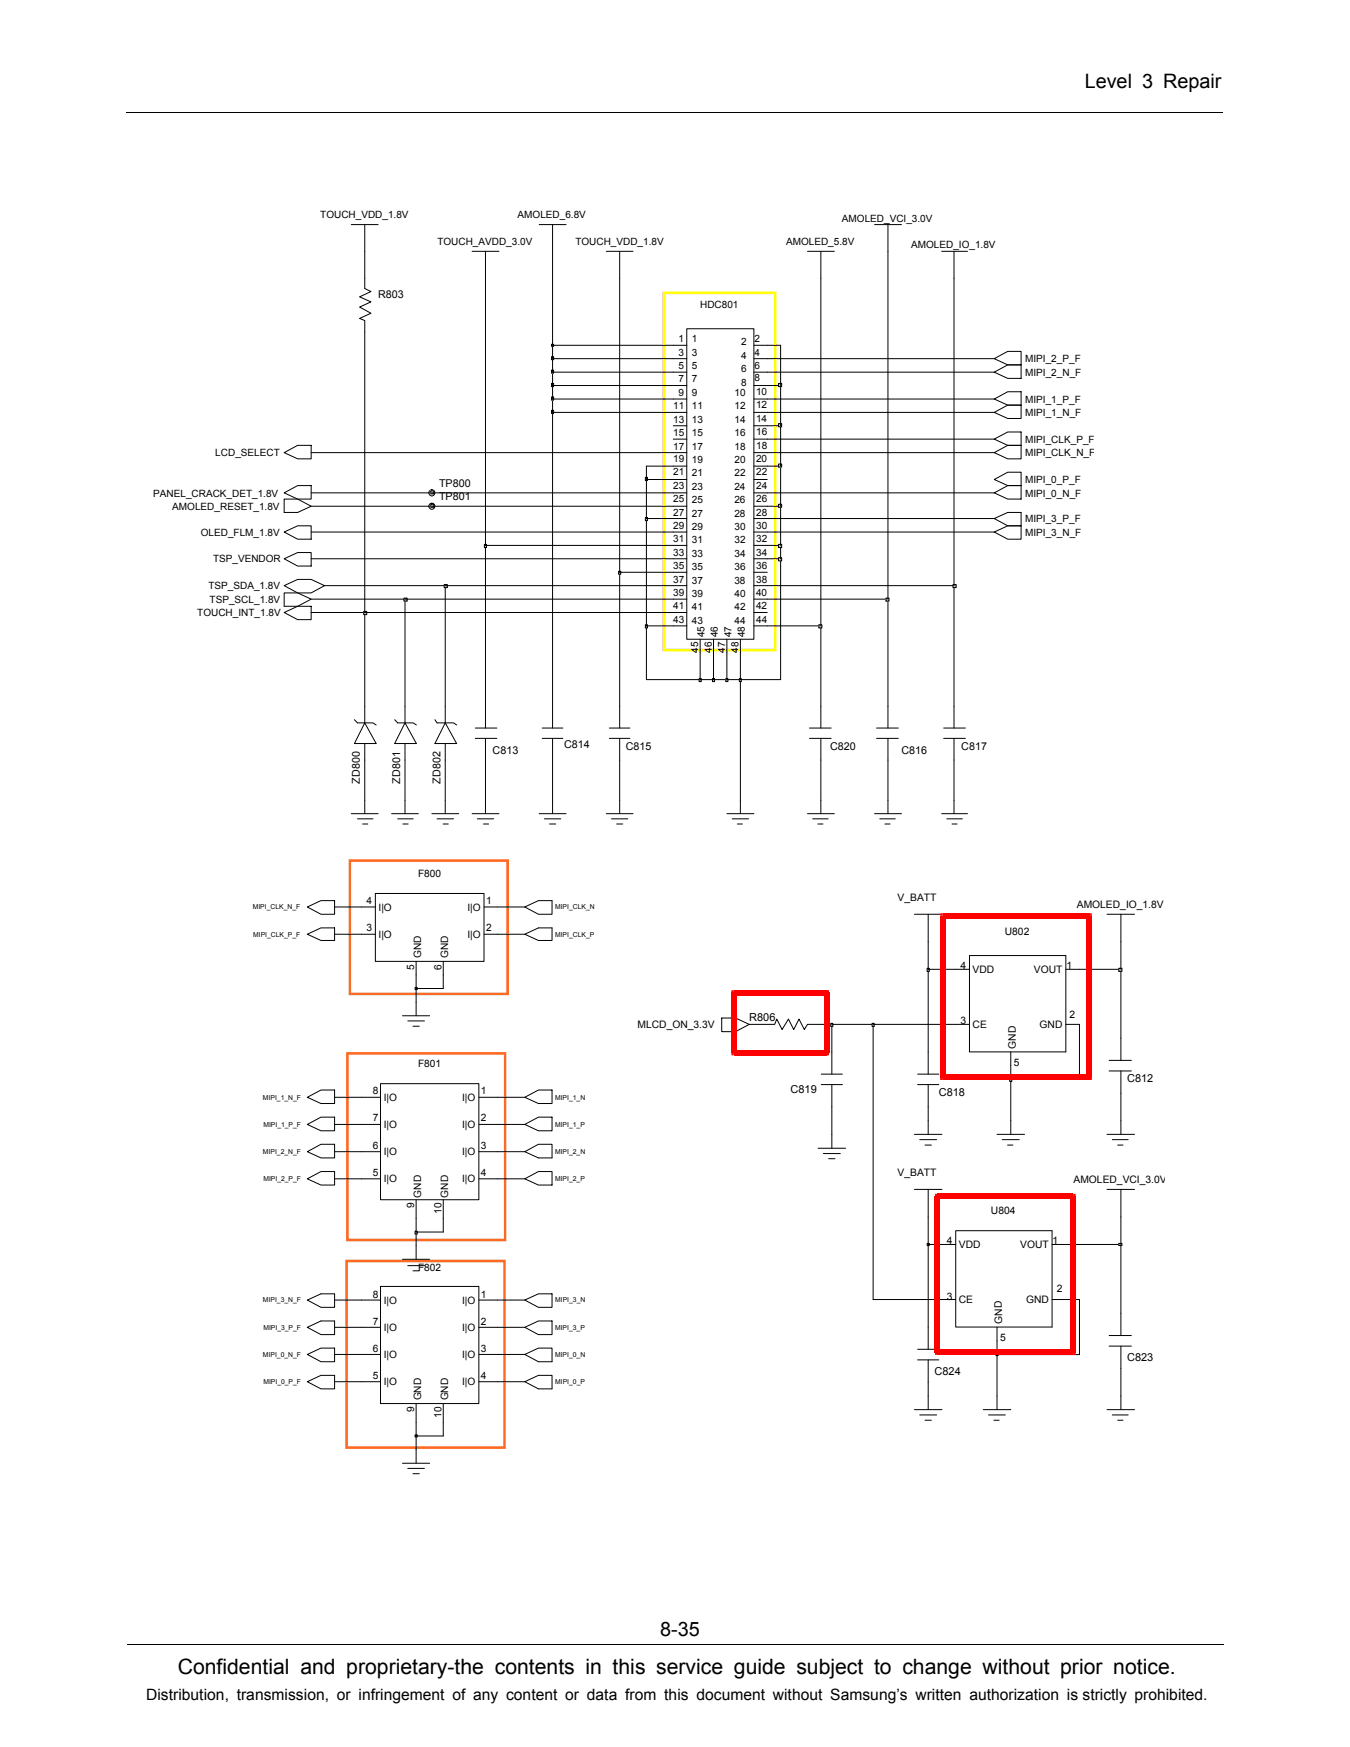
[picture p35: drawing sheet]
<svg xmlns="http://www.w3.org/2000/svg" width="216mm" height="279mm" viewBox="0 0 216 279" stroke-linecap="round" stroke-linejoin="round" font-family="sans-serif">
<defs><g id="words">
<text font-size="3.4" x="28.4" y="267.7">Confidential and proprietary-the contents in this service guide subject to change without prior notice.</text>
<g font-size="3.2">
<text x="173.5" y="14">Level 3 Repair</text>
<text x="105.6" y="261.6">8-35</text>
</g>
<text font-size="2.5" x="23.4" y="271.9">Distribution, transmission, or infringement of any content or data from this document without Samsung’s written authorization is strictly prohibited.</text>
<g font-size="1.8">
<text x="119.8" y="163.3">R806</text>
<text x="180.3" y="173.1">C812</text>
<text x="126.4" y="174.8">C819</text>
<text x="150.1" y="175.3">C818</text>
<text x="149.5" y="219.9">C824</text>
<text x="180.3" y="217.7">C823</text>
</g>
<g font-size="1.7">
<text x="60.5" y="47.6">R803</text>
<text x="70.2" y="77.8">TP800</text>
<text x="70.2" y="79.9">TP801</text>
<text x="90.2" y="119.7">C814</text>
<text x="100.1" y="119.9">C815</text>
<text x="132.8" y="119.9">C820</text>
<text x="153.7" y="119.9">C817</text>
<text x="57.6" y="125.3" transform="rotate(-90 57.6 125.3)">ZD800</text>
<text x="64" y="125.3" transform="rotate(-90 64 125.3)">ZD801</text>
<text x="70.4" y="125.3" transform="rotate(-90 70.4 125.3)">ZD802</text>
<text x="78.8" y="120.6">C813</text>
<text x="144.2" y="120.6">C816</text>
</g>
<g font-size="1.6">
<text x="51.2" y="34.8">TOUCH_VDD_1.8V</text>
<text x="82.8" y="34.8">AMOLED_6.8V</text>
<text x="134.6" y="35.5">AMOLED_VCI_3.0V</text>
<text x="70" y="39.1">TOUCH_AVDD_3.0V</text>
<text x="92" y="39.1">TOUCH_VDD_1.8V</text>
<text x="125.7" y="39.1">AMOLED_5.8V</text>
<text x="145.7" y="39.6">AMOLED_IO_1.8V</text>
<text x="112" y="49.3">HDC801</text>
<text x="108.5" y="59">5</text>
<text x="108.5" y="56.9">3</text>
<text x="108.5" y="54.7">1</text>
<text x="110.6" y="59">5</text>
<text x="110.6" y="54.7">1</text>
<text x="110.7" y="56.9">3</text>
<text x="118.5" y="59.5">6</text>
<text x="118.5" y="57.4">4</text>
<text x="118.5" y="55.2">2</text>
<text x="120.6" y="59">6</text>
<text x="120.7" y="56.9">4</text>
<text x="120.7" y="54.7">2</text>
<text x="164" y="58">MIPI_2_P_F</text>
<text x="107.7" y="65.4">11</text>
<text x="108.5" y="63.3">9</text>
<text x="108.5" y="61.2">7</text>
<text x="110.6" y="61.2">7</text>
<text x="110.6" y="63.3">9</text>
<text x="110.6" y="65.4">11</text>
<text x="117.5" y="65.4">12</text>
<text x="117.5" y="63.3">10</text>
<text x="118.5" y="61.7">8</text>
<text x="120.7" y="61">8</text>
<text x="120.9" y="65.3">12</text>
<text x="120.9" y="63.1">10</text>
<text x="164" y="60.1">MIPI_2_N_F</text>
<text x="164" y="64.4">MIPI_1_P_F</text>
<text x="107.7" y="71.9">17</text>
<text x="107.7" y="69.7">15</text>
<text x="107.7" y="67.6">13</text>
<text x="110.6" y="69.7">15</text>
<text x="110.6" y="67.6">13</text>
<text x="110.7" y="71.9">17</text>
<text x="117.5" y="69.7">16</text>
<text x="117.5" y="67.6">14</text>
<text x="117.5" y="71.9">18</text>
<text x="120.9" y="67.4">14</text>
<text x="120.9" y="69.6">16</text>
<text x="120.9" y="71.7">18</text>
<text x="164" y="66.5">MIPI_1_N_F</text>
<text x="164" y="70.8">MIPI_CLK_P_F</text>
<text x="34.4" y="73">LCD_SELECT</text>
<text x="107.7" y="73.9">19</text>
<text x="107.7" y="76">21</text>
<text x="110.6" y="74">19</text>
<text x="110.6" y="76.2">21</text>
<text x="117.5" y="74">20</text>
<text x="117.5" y="76.2">22</text>
<text x="120.9" y="73.9">20</text>
<text x="120.9" y="76">22</text>
<text x="164" y="73">MIPI_CLK_N_F</text>
<text x="164" y="77.3">MIPI_0_P_F</text>
<text x="24.5" y="79.4">PANEL_CRACK_DET_1.8V</text>
<text x="27.6" y="81.6">AMOLED_RESET_1.8V</text>
<text x="107.7" y="82.5">27</text>
<text x="107.7" y="80.3">25</text>
<text x="107.7" y="78.2">23</text>
<text x="110.6" y="82.6">27</text>
<text x="110.6" y="78.3">23</text>
<text x="110.7" y="80.5">25</text>
<text x="117.5" y="82.6">28</text>
<text x="117.5" y="80.5">26</text>
<text x="117.5" y="78.3">24</text>
<text x="120.9" y="80.3">26</text>
<text x="120.9" y="78.2">24</text>
<text x="120.9" y="82.5">28</text>
<text x="164" y="83.5">MIPI_3_P_F</text>
<text x="164" y="79.4">MIPI_0_N_F</text>
<text x="32.1" y="85.7">OLED_FLM_1.8V</text>
<text x="34.1" y="90">TSP_VENDOR</text>
<text x="107.7" y="84.6">29</text>
<text x="107.7" y="88.9">33</text>
<text x="107.7" y="86.7">31</text>
<text x="110.7" y="86.9">31</text>
<text x="110.7" y="84.8">29</text>
<text x="110.7" y="89">33</text>
<text x="117.5" y="84.8">30</text>
<text x="117.5" y="86.9">32</text>
<text x="117.5" y="89">34</text>
<text x="120.9" y="86.7">32</text>
<text x="120.9" y="88.9">34</text>
<text x="120.9" y="84.6">30</text>
<text x="164" y="85.7">MIPI_3_N_F</text>
<text x="33.3" y="94.3">TSP_SDA_1.8V</text>
<text x="107.7" y="95.3">39</text>
<text x="107.7" y="93.2">37</text>
<text x="107.7" y="91">35</text>
<text x="110.6" y="95.5">39</text>
<text x="110.6" y="93.3">37</text>
<text x="110.7" y="91.2">35</text>
<text x="117.5" y="93.3">38</text>
<text x="117.5" y="95.5">40</text>
<text x="117.5" y="91.2">36</text>
<text x="120.9" y="95.3">40</text>
<text x="120.9" y="93.2">38</text>
<text x="120.9" y="91">36</text>
<text x="31.6" y="98.5">TOUCH_INT_1.8V</text>
<text x="33.5" y="96.4">TSP_SCL_1.8V</text>
<text x="107.7" y="97.5">41</text>
<text x="107.7" y="99.6">43</text>
<text x="110.6" y="97.6">41</text>
<text x="110.6" y="99.8">43</text>
<text x="112.7" y="101.9" transform="rotate(-90 112.7 101.9)">45</text>
<text x="114.8" y="101.9" transform="rotate(-90 114.8 101.9)">46</text>
<text x="117" y="101.9" transform="rotate(-90 117 101.9)">47</text>
<text x="117.5" y="97.6">42</text>
<text x="117.5" y="99.8">44</text>
<text x="119.1" y="101.9" transform="rotate(-90 119.1 101.9)">48</text>
<text x="120.9" y="97.5">42</text>
<text x="120.9" y="99.6">44</text>
<text x="111.7" y="104.4" transform="rotate(-90 111.7 104.4)">45</text>
<text x="113.8" y="104.4" transform="rotate(-90 113.8 104.4)">46</text>
<text x="116" y="104.4" transform="rotate(-90 116 104.4)">47</text>
<text x="118.1" y="104.4" transform="rotate(-90 118.1 104.4)">48</text>
<text x="66.9" y="140.2">F800</text>
<text x="58.6" y="148.9">3</text>
<text x="58.6" y="144.6">4</text>
<text x="60.5" y="150">I|O</text>
<text x="60.5" y="145.6">I|O</text>
<text x="74.7" y="145.6">I|O</text>
<text x="74.7" y="150">I|O</text>
<text x="77.7" y="144.6">1</text>
<text x="77.7" y="148.9">2</text>
<text x="143.6" y="144.1">V_BATT</text>
<text x="160.7" y="149.6">U802</text>
<text x="172.2" y="145.3">AMOLED_IO_1.8V</text>
<text x="66.3" y="155.2" transform="rotate(-90 66.3 155.2)">5</text>
<text x="67.3" y="153.2" transform="rotate(-90 67.3 153.2)">GND</text>
<text x="70.6" y="155.2" transform="rotate(-90 70.6 155.2)">6</text>
<text x="71.7" y="153.2" transform="rotate(-90 71.7 153.2)">GND</text>
<text x="153.6" y="155">4</text>
<text x="155.6" y="155.6">VDD</text>
<text x="165.4" y="155.6">VOUT</text>
<text x="170.5" y="155">1</text>
<text x="102" y="164.4">MLCD_ON_3.3V</text>
<text x="153.6" y="163.8">3</text>
<text x="155.6" y="164.4">CE</text>
<text x="162.4" y="167.7" transform="rotate(-90 162.4 167.7)">GND</text>
<text x="166.3" y="164.4">GND</text>
<text x="171" y="162.8">2</text>
<text x="66.9" y="170.6">F801</text>
<text x="162.2" y="170.5">5</text>
<text x="59.6" y="179.3">7</text>
<text x="59.6" y="175">8</text>
<text x="61.4" y="176.1">I|O</text>
<text x="73.9" y="176.1">I|O</text>
<text x="76.9" y="175">1</text>
<text x="76.9" y="179.3">2</text>
<text x="59.6" y="183.7">6</text>
<text x="61.4" y="184.8">I|O</text>
<text x="61.4" y="180.4">I|O</text>
<text x="73.9" y="180.4">I|O</text>
<text x="73.9" y="184.8">I|O</text>
<text x="76.9" y="183.7">3</text>
<text x="59.6" y="188">5</text>
<text x="61.4" y="189.1">I|O</text>
<text x="67.4" y="191.5" transform="rotate(-90 67.4 191.5)">GND</text>
<text x="71.7" y="191.5" transform="rotate(-90 71.7 191.5)">GND</text>
<text x="73.9" y="189.1">I|O</text>
<text x="76.9" y="188">4</text>
<text x="143.6" y="188.1">V_BATT</text>
<text x="171.7" y="189.1">AMOLED_VCI_3.0V</text>
<text x="66.3" y="193.3" transform="rotate(-90 66.3 193.3)">9</text>
<text x="70.6" y="194.2" transform="rotate(-90 70.6 194.2)">10</text>
<text x="158.5" y="194.1">U804</text>
<text x="66.9" y="203.2">F802</text>
<text x="151.4" y="199">4</text>
<text x="153.4" y="199.6">VDD</text>
<text x="163.2" y="199.6">VOUT</text>
<text x="168.3" y="199">1</text>
<text x="59.6" y="207.6">8</text>
<text x="61.4" y="208.5">I|O</text>
<text x="73.9" y="208.5">I|O</text>
<text x="76.9" y="207.6">1</text>
<text x="151.4" y="207.8">3</text>
<text x="153.4" y="208.4">CE</text>
<text x="164.1" y="208.4">GND</text>
<text x="169" y="206.7">2</text>
<text x="59.6" y="211.9">7</text>
<text x="61.4" y="212.9">I|O</text>
<text x="73.9" y="212.9">I|O</text>
<text x="76.9" y="211.9">2</text>
<text x="159.9" y="214.5">5</text>
<text x="160.3" y="211.7" transform="rotate(-90 160.3 211.7)">GND</text>
<text x="59.6" y="220.6">5</text>
<text x="59.6" y="216.3">6</text>
<text x="61.4" y="221.6">I|O</text>
<text x="61.4" y="217.2">I|O</text>
<text x="73.9" y="217.2">I|O</text>
<text x="73.9" y="221.6">I|O</text>
<text x="76.9" y="220.6">4</text>
<text x="76.9" y="216.3">3</text>
<text x="66.3" y="225.9" transform="rotate(-90 66.3 225.9)">9</text>
<text x="67.3" y="224" transform="rotate(-90 67.3 224)">GND</text>
<text x="70.6" y="226.8" transform="rotate(-90 70.6 226.8)">10</text>
<text x="71.7" y="224" transform="rotate(-90 71.7 224)">GND</text>
</g>
<g font-size="1.1">
<text x="40.4" y="145.4">MIPI_CLK_N_F</text>
<text x="40.5" y="149.8">MIPI_CLK_P_F</text>
<text x="88.8" y="149.8">MIPI_CLK_P</text>
<text x="88.8" y="145.4">MIPI_CLK_N</text>
<text x="42.1" y="175.9">MIPI_1_N_F</text>
<text x="88.8" y="175.9">MIPI_1_N</text>
<text x="42.1" y="184.6">MIPI_2_N_F</text>
<text x="42.1" y="180.2">MIPI_1_P_F</text>
<text x="88.8" y="184.6">MIPI_2_N</text>
<text x="88.8" y="180.2">MIPI_1_P</text>
<text x="42.1" y="188.9">MIPI_2_P_F</text>
<text x="88.8" y="188.9">MIPI_2_P</text>
<text x="42.1" y="208.3">MIPI_3_N_F</text>
<text x="88.8" y="208.3">MIPI_3_N</text>
<text x="42.1" y="212.7">MIPI_3_P_F</text>
<text x="88.8" y="212.7">MIPI_3_P</text>
<text x="42.1" y="217">MIPI_0_N_F</text>
<text x="42.1" y="221.4">MIPI_0_P_F</text>
<text x="88.8" y="217">MIPI_0_N</text>
<text x="88.8" y="221.4">MIPI_0_P</text>
</g>
</g></defs>
<g fill="none" stroke="#000" stroke-width=".16">
<path d="M20.2 18.1h175.3M56.2 35.9h4.3M58.3 35.9v4.3M86.2 35.9h4.3M88.4 35.9v4.3M139.9 35.9h4.3M142 35.9v4.3M58.3 44.5v1.6l1 .5-1.8 .9 1.8 .8-1.8 .8 1.8 1-1.8 .8 .8 .4v1.8M75.5 40.2h4.3M77.6 40.2v4.3M97 40.2h4.2M99.1 40.2v4.3"/>
<path d="M107.7 57.4h2.1M107.7 59.5h2.1M107.7 55.2h2.1M109.8 52.6h10.8v49.6h-10.8zM120.6 57.4h2.1M120.6 59.5h2.1M120.6 55.2h2.1M129.1 40.2h4.3M131.3 40.2v4.3M150.6 40.2h4.1M152.6 40.2v4.3M159 59.5l2.2-1.1h2.1v2.1h-2.1z"/>
<path d="M159 57.4l2.2-1.2h2.1v2.2h-2.1zM45.4 72.4l2.2-1.2h2.2v2.2h-2.2zM45.4 78.8l2.2-1.1h2.2v2.1h-2.2zM45.4 79.8h2.2l2.2 1.2-2.2 1h-2.2zM88.4 66v50.4M107.7 78.8h2.1M107.7 74.5h2.1M107.7 66h2.1M107.7 61.7h2.1M107.7 70.2h2.1M107.7 76.7h2.1M107.7 72.4h2.1"/>
<path d="M107.7 63.8h2.1M107.7 68.1h2.1M120.6 78.8h2.1M120.6 74.5h2.1M120.6 66h2.1M120.6 61.7h2.1M120.6 70.2h2.1M120.6 76.7h2.1M120.6 72.4h2.1M120.6 63.8h2.1M120.6 68.1h2.1M159 66l2.2-1.2h2.1v2.1h-2.1z"/>
<path d="M159 63.8l2.2-1.1h2.1v2.1h-2.1zM159 72.4l2.2-1.2h2.1v2.2h-2.1zM159 70.2l2.2-1.1h2.1v2.1h-2.1zM159 78.8l2.2-1.1h2.1v2.1h-2.1zM159 76.7l2.2-1.2h2.1v2.2h-2.1zM45.4 93.7l2.2-1h2.2l2.1 1-2.1 1.1h-2.2zM45.4 98l2.2-1h2.2v2.1h-2.2zM45.4 85.1l2.2-1h2.2v2.1h-2.2zM45.4 89.4l2.2-1h2.2v2.1h-2.2zM45.4 94.8h2.2l2.2 1-2.2 1.2h-2.2zM58.3 98v17.6M64.8 95.8v19.8"/>
<path d="M71.2 93.7v21.9M77.6 87.2v29.2M99.1 91.5v24.9M107.7 81h2.1M107.7 91.5h2.1M107.7 87.2h2.1M107.7 93.7h2.1M107.7 82.9h2.1M107.7 95.8h2.1M107.7 89.4h2.1M107.7 85.1h2.1M107.7 98h2.1"/>
<path d="M120.6 91.5h2.1M120.6 87.2h2.1M120.6 82.9h2.1M120.6 81h2.1M120.6 89.4h2.1M120.6 85.1h2.1M120.6 93.7h2.1M120.6 95.8h2.1M120.6 98h2.1M142 95.8v20.6M152.6 93.7v22.7M159 85.1l2.2-1h2.1v2.1h-2.1z"/>
<path d="M159 82.9l2.2-.9h2.1v2.1h-2.1zM56.7 115.1l.5 .5h2.4l.6 .4M58.3 118.9v11.2M58.3 115.6l1.9 3.3h-3.5zM63.1 115.1l.5 .5h2.5l.5 .4M64.8 115.6l1.8 3.3h-3.5zM64.8 118.9v11.2M69.6 115.1l.3 .5h2.6l.5 .4M71.2 118.9v11.2M71.2 115.6l1.8 3.3h-3.4zM76 118.1h3.5M76 116.4h3.5"/>
<path d="M77.6 118.1v12M86.7 118.1h3.3M86.7 116.4h3.3M88.4 118.1v12M97.5 116.4h3.2M97.5 118.1h3.2M99.1 118.1v12M103.4 100.1v8.6h8.6M107.7 100.1h2.1M112 102.2v2.2M114.1 102.2v2.2M116.2 102.2v2.2"/>
<path d="M118.4 102.2v2.2M118.4 108.7v21.4M120.6 100.1h2.1M129.5 118.1h3.4M129.5 116.4h3.4M131.3 100.1v16.3M131.3 118.1v12M140.2 116.4h3.5M140.2 118.1h3.5M142 118.1v12M150.9 116.4h3.5M150.9 118.1h3.5"/>
<path d="M152.6 118.1v12M56.2 130.1h4.3M57.2 131h2.4M58 131.8h.8M62.6 130.1h4.3M63.6 131h2.5M64.4 131.8h.9M69.1 130.1h4.3M69.9 131h2.6M70.9 131.8h.8M75.5 130.1h4.3M76.3 131h2.7"/>
<path d="M77.3 131.8h.8M86.2 130.1h4.3M87.1 131h2.6M87.9 131.8h1M97 130.1h4.2M97.8 131h2.6M98.6 131.8h1M116.2 130.1h4.4M117.1 131h2.6M117.9 131.8h.8M129.1 130.1h4.3M130 131h2.4"/>
<path d="M130.8 131.8h.8M139.9 130.1h4.3M140.7 131h2.5M141.5 131.8h.8M150.6 130.1h4.1M151.4 131h2.5M152.3 131.8h.8M20.4 263h175.3"/>
<circle cx="69.1" cy="78.8" r=".49"/>
<circle cx="69.1" cy="81" r=".49"/>
</g>
<path d="M106.2 46.8h17.8v57.2h-17.8z" fill="none" stroke="#ffff01" stroke-width=".4"/>
<path d="M55.9 137.6h25.3v21.4h-25.3zM55.6 168.5h25.2v29.8h-25.2zM55.4 201.7h25.3v29.8h-25.3z" fill="none" stroke="#ff6921" stroke-width=".4"/>
<path d="M111.8 108.5h.3v.5h-.3z" fill="#c4c4c4"/>
<path d="M111.8 108.5h.3v.5h-.3zM112 104.4v4.3h2.1" fill="none" stroke="#000" stroke-width=".16"/>
<path d="M113.9 108.5h.4v.5h-.4z" fill="#c4c4c4"/>
<path d="M113.9 108.5h.4v.5h-.4zM114.1 104.4v4.3h2.1" fill="none" stroke="#000" stroke-width=".16"/>
<path d="M116.1 108.5h.3v.5h-.3z" fill="#c4c4c4"/>
<path d="M116.1 108.5h.3v.5h-.3zM116.2 104.4v4.3h2.2" fill="none" stroke="#000" stroke-width=".16"/>
<path d="M118.2 108.5h.4v.5h-.4z" fill="#c4c4c4"/>
<path d="M124.8 89.4v19.3h-6.4v-4.3M118.2 108.5h.4v.5h-.4z" fill="none" stroke="#000" stroke-width=".16"/>
<path d="M103.2 99.9h.3v.5h-.3z" fill="#c4c4c4"/>
<path d="M103.2 99.9h.3v.5h-.3zM103.4 82.9v17.2h4.3M122.7 100.1h8.6" fill="none" stroke="#000" stroke-width=".16"/>
<path d="M131 99.9h.4v.5h-.4z" fill="#c4c4c4"/>
<path d="M131.3 44.5v55.6M49.8 98h8.5M131 99.9h.4v.5h-.4z" fill="none" stroke="#000" stroke-width=".16"/>
<path d="M58.2 97.8h.5v.5h-.5z" fill="#c4c4c4"/>
<path d="M58.3 53.1v44.9h49.4M49.8 95.8h15M58.2 97.8h.5v.5h-.5z" fill="none" stroke="#000" stroke-width=".16"/>
<path d="M64.6 95.7h.5v.4h-.5z" fill="#c4c4c4"/>
<path d="M64.6 95.7h.5v.4h-.5zM64.8 95.8h42.9M122.7 95.8h19.3" fill="none" stroke="#000" stroke-width=".16"/>
<path d="M141.7 95.7h.5v.4h-.5z" fill="#c4c4c4"/>
<path d="M142 40.2v55.6M51.9 93.7h19.3M141.7 95.7h.5v.4h-.5z" fill="none" stroke="#000" stroke-width=".16"/>
<path d="M71 93.5h.5v.5h-.5z" fill="#c4c4c4"/>
<path d="M71 93.5h.5v.5h-.5zM71.2 93.7h36.5M122.7 93.7h29.9" fill="none" stroke="#000" stroke-width=".16"/>
<path d="M152.4 93.5h.5v.5h-.5z" fill="#c4c4c4"/>
<path d="M152.6 44.5v49.2M152.4 93.5h.5v.5h-.5z" fill="none" stroke="#000" stroke-width=".16"/>
<path d="M98.9 91.4h.4v.4h-.4z" fill="#c4c4c4"/>
<path d="M99.1 44.5v47h8.6M49.8 89.4h57.9M98.9 91.4h.4v.4h-.4zM122.7 89.4h2.1" fill="none" stroke="#000" stroke-width=".16"/>
<path d="M124.5 89.2h.5v.5h-.5z" fill="#c4c4c4"/>
<path d="M124.5 89.2h.5v.5h-.5zM124.8 87.2v2.2" fill="none" stroke="#000" stroke-width=".16"/>
<path d="M77.5 87.1h.3v.5h-.3z" fill="#c4c4c4"/>
<path d="M77.6 44.5v42.7h30.1M77.5 87.1h.3v.5h-.3zM122.7 87.2h2.1" fill="none" stroke="#000" stroke-width=".16"/>
<path d="M124.5 87.1h.5v.5h-.5z" fill="#c4c4c4"/>
<path d="M49.8 85.1h57.9M122.7 85.1h36.3M124.5 87.1h.5v.5h-.5zM124.8 81v6.2" fill="none" stroke="#000" stroke-width=".16"/>
<path d="M103.2 82.8h.3v.5h-.3z" fill="#c4c4c4"/>
<path d="M103.4 76.7v6.2h4.3M49.8 81h19.3M103.2 82.8h.3v.5h-.3zM122.7 82.9h36.3" fill="none" stroke="#000" stroke-width=".16"/>
<path d="M68.9 80.6h.5v.5h-.5z" fill="#c4c4c4"/>
<path d="M68.9 80.6h.5v.5h-.5zM69.1 81h38.6M122.7 81h2.1" fill="none" stroke="#000" stroke-width=".16"/>
<path d="M124.5 80.6h.5v.5h-.5z" fill="#c4c4c4"/>
<path d="M49.8 78.8h19.3M124.8 74.5v6.5M124.5 80.6h.5v.5h-.5z" fill="none" stroke="#000" stroke-width=".16"/>
<path d="M68.9 78.5h.5v.5h-.5z" fill="#c4c4c4"/>
<path d="M68.9 78.5h.5v.5h-.5zM69.1 78.8h38.6M122.7 78.8h36.3" fill="none" stroke="#000" stroke-width=".16"/>
<path d="M103.2 76.3h.3v.6h-.3z" fill="#c4c4c4"/>
<path d="M103.2 76.3h.3v.6h-.3zM107.7 74.5h-4.3v2.2h4.3M122.7 74.5h2.1" fill="none" stroke="#000" stroke-width=".16"/>
<path d="M124.5 74.2h.5v.5h-.5z" fill="#c4c4c4"/>
<path d="M49.8 72.4h57.9M122.7 70.2h36.3M122.7 68.1h2.1v6.4M122.7 72.4h36.3M124.5 74.2h.5v.5h-.5z" fill="none" stroke="#000" stroke-width=".16"/>
<path d="M124.5 67.8h.5v.5h-.5z" fill="#c4c4c4"/>
<path d="M124.5 67.8h.5v.5h-.5zM124.8 61.7v6.4" fill="none" stroke="#000" stroke-width=".16"/>
<path d="M88.2 65.6h.3v.5h-.3z" fill="#c4c4c4"/>
<path d="M88.2 65.6h.3v.5h-.3zM88.4 63.8v2.2h19.3M122.7 66h36.3" fill="none" stroke="#000" stroke-width=".16"/>
<path d="M88.2 63.5h.3v.5h-.3z" fill="#c4c4c4"/>
<path d="M88.2 63.5h.3v.5h-.3zM88.4 61.7v2.1h19.3M122.7 63.8h36.3" fill="none" stroke="#000" stroke-width=".16"/>
<path d="M88.2 61.3h.3v.5h-.3z" fill="#c4c4c4"/>
<path d="M88.4 59.5v2.2h19.3M88.2 61.3h.3v.5h-.3zM122.7 61.7h2.1" fill="none" stroke="#000" stroke-width=".16"/>
<path d="M124.5 61.3h.5v.5h-.5z" fill="#c4c4c4"/>
<path d="M124.8 55.2v6.5M124.5 61.3h.5v.5h-.5z" fill="none" stroke="#000" stroke-width=".16"/>
<path d="M88.2 59.2h.3v.5h-.3z" fill="#c4c4c4"/>
<path d="M88.2 59.2h.3v.5h-.3zM88.4 57.4v2.1h19.3M122.7 59.5h36.3" fill="none" stroke="#000" stroke-width=".16"/>
<path d="M88.2 57h.3v.5h-.3z" fill="#c4c4c4"/>
<path d="M88.2 57h.3v.5h-.3zM88.4 55.2v2.2h19.3M122.7 57.4h36.3" fill="none" stroke="#000" stroke-width=".16"/>
<path d="M88.2 55.1h.3v.3h-.3z" fill="#c4c4c4"/>
<g fill="none" stroke="#000" stroke-width=".16">
<path d="M58.3 40.2v4.3M88.2 55.1h.3v.3h-.3zM88.4 40.2v15h19.3M122.7 55.2h2.1M49.1 145.1l2.2-1.1h2.2v2.2h-2.2zM49.1 149.4l2.2-1h2.2v2h-2.2zM57.8 149.4h2.2M57.8 145.1h2.2M60 142.9h17.4v10.9h-17.4zM66.5 153.8v2.1M70.9 153.8v2.1M77.4 145.1h2.2"/>
<path d="M77.4 149.4h2.2M83.9 149.4l2.2-1h2.2v2h-2.2zM83.9 145.1l2.2-1.1h2.2v2.2h-2.2zM49.1 175.5l2.2-1.2h2.2v2.2h-2.2zM49.1 179.8l2.2-1.1h2.2v2.1h-2.2zM57.8 179.8h3.1M57.8 175.5h3.1M60.9 173.3h15.7v18.6h-15.7zM64.4 162.5h4.3M65.2 163.3h2.7M66 164.1h1.1M66.5 160.3v2.2"/>
<path d="M76.6 175.5h3M76.6 179.8h3M83.9 179.8l2.2-1.1h2.2v2.1h-2.2zM83.9 175.5l2.2-1.2h2.2v2.2h-2.2zM49.1 184.2l2.2-1.2h2.2v2.2h-2.2zM49.1 188.5l2.2-1.1h2.2v2.1h-2.2zM57.8 188.5h3.1M57.8 184.2h3.1M66.5 191.9v3M66.5 199.2v2.2M70.9 191.9v3M76.6 184.2h3"/>
<path d="M76.6 188.5h3M83.9 188.5l2.2-1.1h2.2v2.1h-2.2zM83.9 184.2l2.2-1.2h2.2v2.2h-2.2zM49.1 216.6l2.2-1h2.2v2.2h-2.2zM49.1 207.9l2.2-1h2.2v2.2h-2.2zM49.1 212.3l2.2-1h2.2v2.1h-2.2zM57.8 212.3h3.1M57.8 207.9h3.1M57.8 216.6h3.1M60.9 205.7h15.7v18.8h-15.7zM64.4 201.4h4.3M65.2 202.4h2.7"/>
<path d="M66 203.2h1.1M76.6 207.9h3M76.6 216.6h3M76.6 212.3h3M83.9 207.9l2.2-1h2.2v2.2h-2.2zM83.9 212.3l2.2-1h2.2v2.1h-2.2zM83.9 216.6l2.2-1h2.2v2.2h-2.2zM49.1 221l2.2-1h2.2v2.1h-2.2zM57.8 221h3.1M64.4 234h4.3M65.2 234.8h2.7M66 235.7h1.1"/>
<path d="M66.5 224.5v3M66.5 229.7v4.3M70.9 224.5v3M76.6 221h3M83.9 221l2.2-1h2.2v2.1h-2.2z"/>
</g>
<path d="M66.4 229.5h.3v.3h-.3z" fill="#c4c4c4"/>
<path d="M66.5 197v2.2M53.5 212.3h4.3M53.5 207.9h4.3M53.5 216.6h4.3M79.6 216.6h4.3M79.6 212.3h4.3M79.6 207.9h4.3M53.5 221h4.3M66.4 229.5h.3v.3h-.3zM66.5 227.5v2.2h4.4v-2.2M79.6 221h4.3" fill="none" stroke="#000" stroke-width=".16"/>
<path d="M66.4 196.9h.3v.5h-.3z" fill="#c4c4c4"/>
<path d="M66.5 158.1v2.2M53.5 179.8h4.3M53.5 175.5h4.3M79.6 179.8h4.3M79.6 175.5h4.3M53.5 188.5h4.3M53.5 184.2h4.3M66.4 196.9h.3v.5h-.3zM66.5 194.9v2.1h4.4v-2.1M79.6 188.5h4.3M79.6 184.2h4.3" fill="none" stroke="#000" stroke-width=".16"/>
<path d="M66.4 157.9h.3v.4h-.3z" fill="#c4c4c4"/>
<g fill="none" stroke="#000" stroke-width=".16">
<path d="M53.5 149.4h4.3M53.5 145.1h4.3M66.4 157.9h.3v.4h-.3zM70.9 155.9v2.2h-4.4v-2.2M79.6 149.4h4.3M79.6 145.1h4.3M146.2 146.2h4.4M148.4 146.2v4.4M152.8 155h2.2M155 152.8h15.5v15.4h-15.5zM170.5 155h2.1M177 146.2h4.4"/>
<path d="M179.3 146.2v4.4M115.4 162.8h2.2l2.2 1-2.2 1.2h-2.2zM122 163.8h1.9l.3-.8 .9 1.7 1-1.7 .8 1.7 .9-1.7 .8 1.7 .5-.9h1.7M131.3 171.8h3.4M131.3 173.5h3.4M133 168.2v3.6M133 173.5v3.5M146.7 173.5h3.4M146.7 171.8h3.4M148.4 168.2v3.6M148.4 173.5v3.5M148.4 179.2v2.2"/>
<path d="M152.8 163.8h2.2M161.6 168.2v2.2M161.6 179.2v2.2M170.5 163.8h2.1M177.4 169.6h3.5M177.4 171.3h3.5M179.3 166v3.6M179.3 171.3v3.5M179.3 179.2v2.2M130.8 183.6h4.4M131.7 184.5h2.7M132.5 185.3h1"/>
<path d="M133 181.4v2.2M146.2 181.4h4.4M146.2 190.2h4.4M147.1 182.3h2.7M147.9 183.1h1M148.4 190.2v4.4M150.6 199h2.2M152.8 196.8h15.5v15.4h-15.5zM159.4 181.4h4.5M160.3 182.3h2.7M161.1 183.1h.9M168.3 199h2.2"/>
<path d="M177 181.4h4.4M177 190.2h4.4M177.9 182.3h2.5M178.8 183.1h.8M179.3 190.2v4.4M146.7 217.5h3.4M146.7 215.8h3.4M148.4 212.2v3.6M148.4 217.5v7.9M150.6 207.8h2.2M159.4 212.2v2.2M159.4 216.6v8.8"/>
<path d="M168.3 207.8h2.2M177.4 213.6h3.5M177.4 215.3h3.5M179.3 210v3.6M179.3 215.3v10.1M146.2 225.4h4.4M147.1 226.3h2.7M147.9 227.1h1M157.2 225.4h4.4M158.1 226.3h2.7M158.9 227.1h.9M177 225.4h4.4"/>
<path d="M177.9 226.3h2.5M178.8 227.1h.8"/>
</g>
<path d="M159.3 216.3h.3v.5h-.3z" fill="#c4c4c4"/>
<path d="M139.6 163.8v44h11M148.4 199v13.2M179.3 199v11M159.3 216.3h.3v.5h-.3zM170.5 207.8h2.1v8.8h-13.2v-2.2" fill="none" stroke="#000" stroke-width=".16"/>
<path d="M148.3 198.9h.3v.3h-.3z" fill="#c4c4c4"/>
<path d="M148.3 198.9h.3v.3h-.3zM148.4 194.6v4.4h2.2M170.5 199h8.8" fill="none" stroke="#000" stroke-width=".16"/>
<path d="M178.9 198.9h.5v.3h-.5z" fill="#c4c4c4"/>
<path d="M133 177v4.4M148.4 177v2.2M161.6 172.6v6.6M179.3 174.8v4.4M178.9 198.9h.5v.3h-.5zM179.3 194.6v4.4" fill="none" stroke="#000" stroke-width=".16"/>
<path d="M161.5 172.4h.3v.6h-.3z" fill="#c4c4c4"/>
<path d="M148.4 155v13.2M179.3 155v11M119.8 163.8h2.2M130.8 163.8h2.2v4.4M161.5 172.4h.3v.6h-.3zM172.6 163.8v8.8h-11v-2.2" fill="none" stroke="#000" stroke-width=".16"/>
<path d="M132.9 163.7h.3v.5h-.3z" fill="#c4c4c4"/>
<path d="M132.9 163.7h.3v.5h-.3zM133 163.8h6.6" fill="none" stroke="#000" stroke-width=".16"/>
<path d="M139.5 163.7h.3v.5h-.3z" fill="#c4c4c4"/>
<path d="M139.5 163.7h.3v.5h-.3zM139.6 163.8h13.2" fill="none" stroke="#000" stroke-width=".16"/>
<path d="M148.3 154.9h.3v.5h-.3z" fill="#c4c4c4"/>
<path d="M148.3 154.9h.3v.5h-.3zM148.4 150.6v4.4h4.4M172.6 155h6.7" fill="none" stroke="#000" stroke-width=".16"/>
<path d="M178.9 154.9h.5v.5h-.5z" fill="#c4c4c4"/>
<path d="M178.9 154.9h.5v.5h-.5zM179.3 150.6v4.4" fill="none" stroke="#000" stroke-width=".16"/>
<g fill="#f00">
<path d="M117 158.4h.4v.8h.4v-.4h-.8z" fill-rule="evenodd"/>
<path d="M131.8 158.8h.8v-.4h-.4v.8h-.4z" fill-rule="evenodd"/>
<path d="M131.8 168h.4v.8h.4v-.4h-.8z" fill-rule="evenodd"/>
<path d="M117.4 168v.8h-.4v-.4h.8v-.4z" fill-rule="evenodd"/>
<path d="M150.4 146.1h.4v.8h.4v-.4h-.8z" fill-rule="evenodd"/>
<path d="M174.2 146.1h.4v.4h-.8v.4h.4z" fill-rule="evenodd"/>
<path d="M173.8 171.9v.4h.8v.4h-.4v-.8z" fill-rule="evenodd"/>
<path d="M150.8 171.9v.8h-.4v-.4h.8v-.4z" fill-rule="evenodd"/>
<path d="M149.5 190.9h.4v.8h.4v-.4h-.8z" fill-rule="evenodd"/>
<path d="M171.6 190.9h.4v.4h-.8v.4h.4z" fill-rule="evenodd"/>
<path d="M171.2 215.9v.4h.8v.4h-.4v-.8z" fill-rule="evenodd"/>
<path d="M149.5 216.3h.8v-.4h-.4v.8h-.4z" fill-rule="evenodd"/>
</g>
<g fill="#f00">
<path d="M117.4 158.4h14.8v.8h-14.8z"/>
<path d="M131.8 158.8h.8v9.6h-.8z"/>
<path d="M117.4 168h14.8v.8h-14.8z"/>
<path d="M117 158.8h.8v9.6h-.8z"/>
<path d="M150.8 146.1h23.4v.8h-23.4z"/>
<path d="M173.8 146.5h.8v25.8h-.8z"/>
<path d="M150.8 171.9h23.4v.8h-23.4z"/>
<path d="M150.4 146.5h.8v25.8h-.8z"/>
<path d="M149.9 190.9h21.7v.8h-21.7z"/>
<path d="M171.2 191.3h.8v25h-.8z"/>
<path d="M149.9 215.9h21.7v.8h-21.7z"/>
<path d="M149.5 191.3h.8v25h-.8z"/>
</g>
<use href="#words"/>
</svg>
